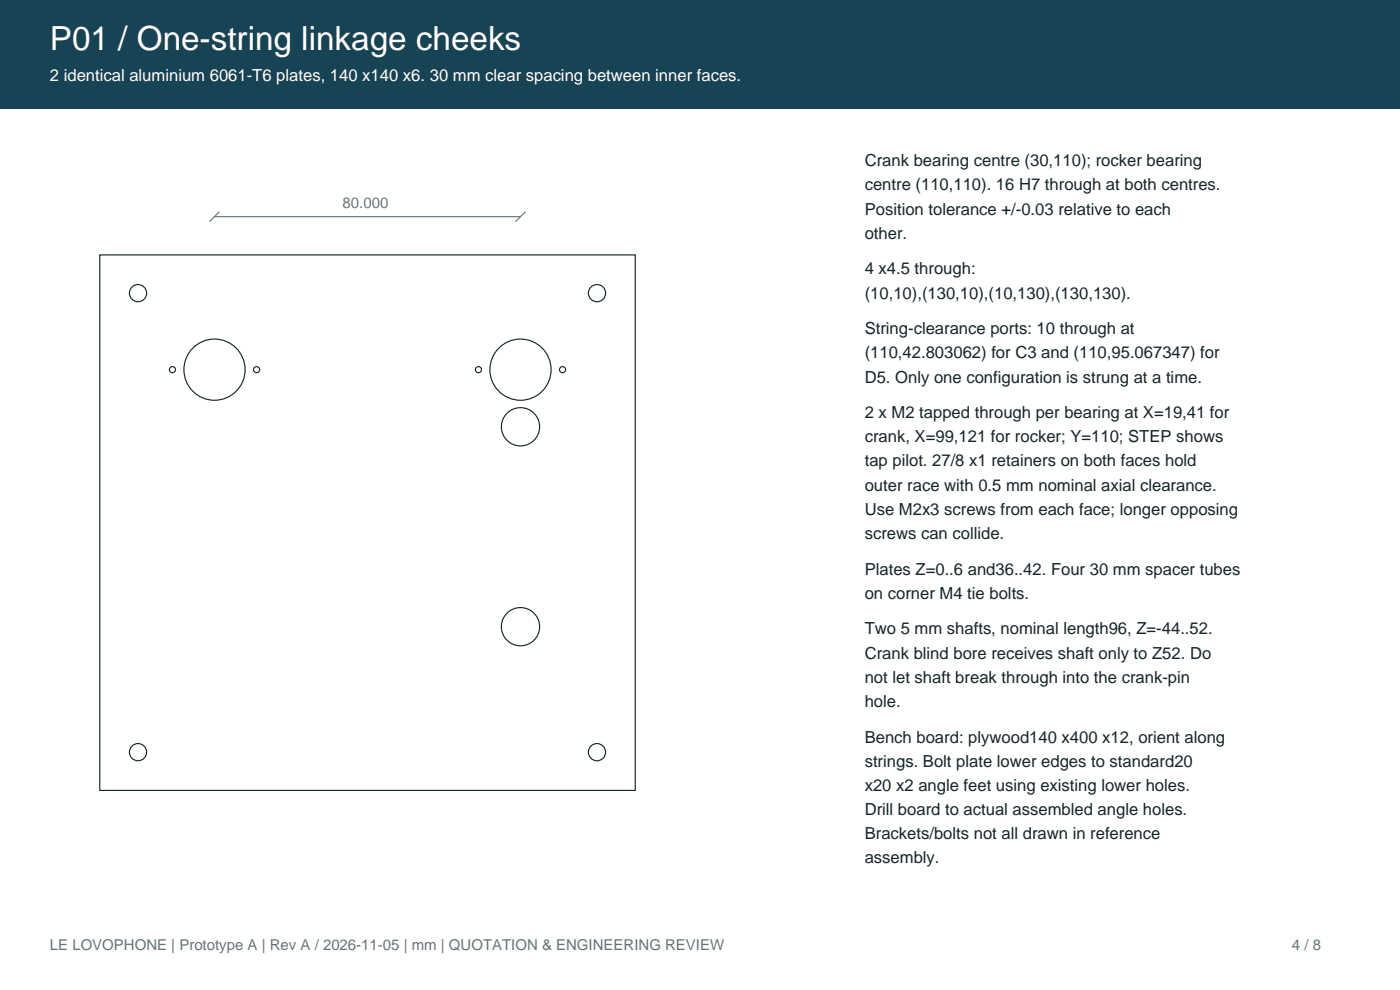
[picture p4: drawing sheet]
<svg xmlns="http://www.w3.org/2000/svg" width="297mm" height="210mm" viewBox="0 0 297 210" stroke-linecap="round" stroke-linejoin="round" font-family="sans-serif">
<defs><g id="words">
<text font-size="7.1" fill="#fff" x="10.6" y="10.6">P01 / One-string linkage cheeks</text>
<text font-size="3.5" fill="#fff" x="10.6" y="17.3">2 identical aluminium 6061-T6 plates, 140 x140 x6. 30 mm clear spacing between inner faces.</text>
<g font-size="3.5" fill="#17252b">
<text x="183.4" y="35.3">Crank bearing centre (30,110); rocker bearing</text>
<text x="183.4" y="40.4">centre (110,110). 16 H7 through at both centres.</text>
<text x="183.4" y="45.5">Position tolerance +/-0.03 relative to each</text>
<text x="183.4" y="50.6">other.</text>
<text x="183.4" y="58.2">4 x4.5 through:</text>
<text x="183.4" y="63.3">(10,10),(130,10),(10,130),(130,130).</text>
<text x="183.4" y="70.9">String-clearance ports: 10 through at</text>
<text x="183.4" y="76">(110,42.803062) for C3 and (110,95.067347) for</text>
<text x="183.4" y="81.1">D5. Only one configuration is strung at a time.</text>
<text x="183.4" y="88.7">2 x M2 tapped through per bearing at X=19,41 for</text>
<text x="183.4" y="93.8">crank, X=99,121 for rocker; Y=110; STEP shows</text>
<text x="183.4" y="99">tap pilot. 27/8 x1 retainers on both faces hold</text>
<text x="183.4" y="104.1">outer race with 0.5 mm nominal axial clearance.</text>
<text x="183.4" y="109.2">Use M2x3 screws from each face; longer opposing</text>
<text x="183.4" y="114.3">screws can collide.</text>
<text x="183.4" y="121.9">Plates Z=0..6 and36..42. Four 30 mm spacer tubes</text>
<text x="183.4" y="127">on corner M4 tie bolts.</text>
<text x="183.4" y="134.6">Two 5 mm shafts, nominal length96, Z=-44..52.</text>
<text x="183.4" y="139.7">Crank blind bore receives shaft only to Z52. Do</text>
<text x="183.4" y="144.8">not let shaft break through into the crank-pin</text>
<text x="183.4" y="149.9">hole.</text>
<text x="183.4" y="157.5">Bench board: plywood140 x400 x12, orient along</text>
<text x="183.4" y="162.6">strings. Bolt plate lower edges to standard20</text>
<text x="183.4" y="167.7">x20 x2 angle feet using existing lower holes.</text>
<text x="183.4" y="172.9">Drill board to actual assembled angle holes.</text>
<text x="183.4" y="178">Brackets/bolts not all drawn in reference</text>
<text x="183.4" y="183.1">assembly.</text>
</g>
<g font-size="3.2" fill="#65747a">
<text x="72.7" y="44.2">80.000</text>
<text x="10.6" y="201.5">LE LOVOPHONE | Prototype A | Rev A / 2026-11-05 | mm | QUOTATION &amp; ENGINEERING REVIEW</text>
<text x="274.1" y="201.5">4 / 8</text>
</g>
</g></defs>
<path d="M0 0h297v22.9h-297z" fill-rule="evenodd" fill="#164455"/>
<g fill="none" stroke="#17252b" stroke-width=".25">
<path d="M21.2 54.1h113.6v113.6h-113.6z"/>
<circle cx="29.3" cy="62.2" r="1.83"/>
<circle cx="36.6" cy="78.4" r=".65"/>
<circle cx="45.5" cy="78.4" r="6.5"/>
<circle cx="54.4" cy="78.4" r=".65"/>
<circle cx="101.5" cy="78.4" r=".65"/>
<circle cx="110.4" cy="78.4" r="6.5"/>
<circle cx="119.3" cy="78.4" r=".65"/>
<circle cx="126.6" cy="62.2" r="1.83"/>
<circle cx="110.4" cy="90.5" r="4.1"/>
<circle cx="110.4" cy="132.9" r="4.1"/>
<circle cx="29.3" cy="159.6" r="1.83"/>
<circle cx="126.6" cy="159.6" r="1.83"/>
</g>
<path d="M45.5 46h64.9M46.6 44.9l-2.2 2.1M111.5 44.9l-2.1 2.1" fill="none" stroke="#65747a" stroke-width=".25"/>
<use href="#words"/>
</svg>
